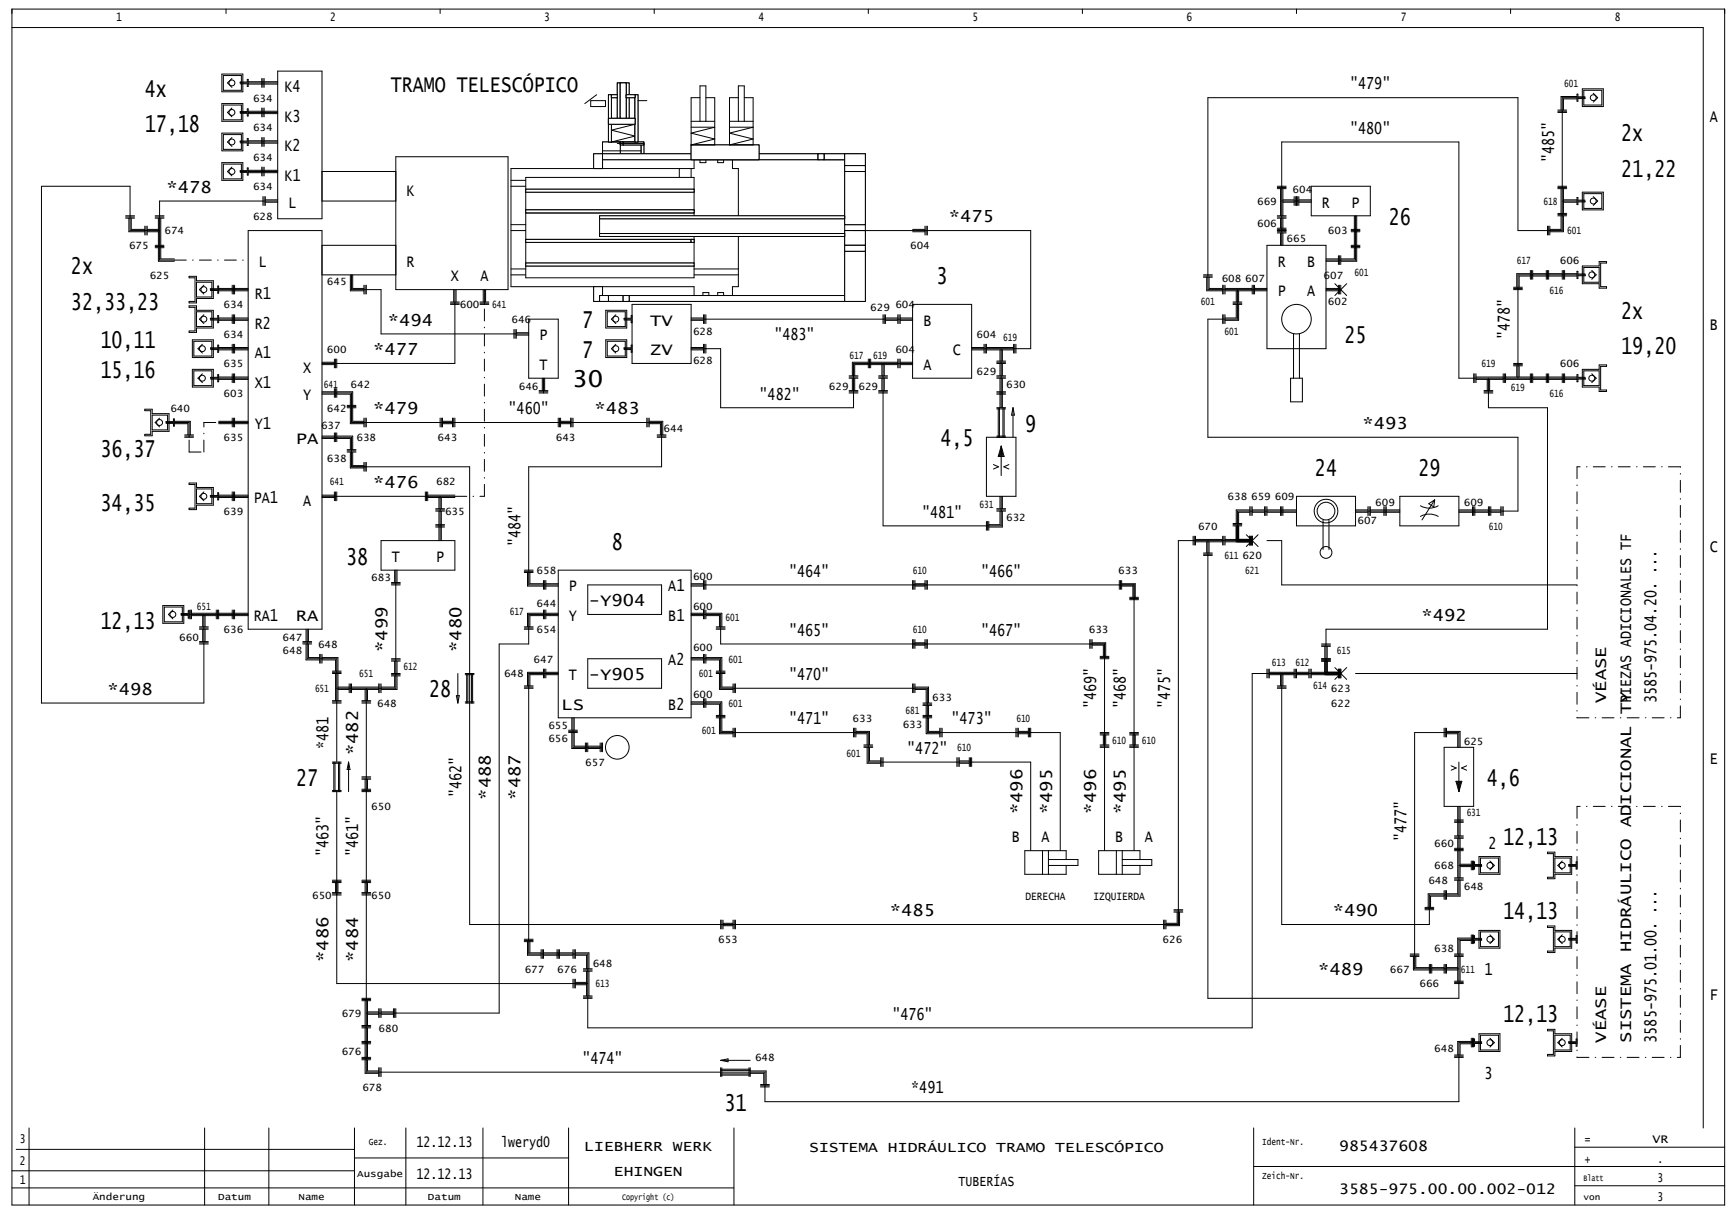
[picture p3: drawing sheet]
<svg xmlns="http://www.w3.org/2000/svg" width="582mm" height="406mm" viewBox="0 0 582 406" stroke-linecap="round" stroke-linejoin="round" font-family="sans-serif">
<defs><g id="words">
<g font-size="7.8">
<text x="48.5" y="32.6">4x</text>
<text x="131" y="30.9">TRAMO TELESCÓPICO</text>
<text x="48.5" y="44.4">17,18</text>
<text x="543.6" y="47.4">2x</text>
<text x="543.6" y="59.2">21,22</text>
<text x="465.6" y="75.4">26</text>
<text x="23.8" y="92">2x</text>
<text x="314" y="95.2">3</text>
<text x="23.8" y="103.8">32,33,23</text>
<text x="543.6" y="106.8">2x</text>
<text x="195.2" y="110.1">7</text>
<text x="33.7" y="116.7">10,11</text>
<text x="195.2" y="120">7</text>
<text x="450.8" y="115">25</text>
<text x="543.6" y="118.6">19,20</text>
<text x="33.7" y="126.6">15,16</text>
<text x="191.9" y="129.9">30</text>
<text x="315.3" y="149.7">4,5</text>
<text x="343.7" y="144.7">9</text>
<text x="33.7" y="153.4">36,37</text>
<text x="440.9" y="159.6">24</text>
<text x="475.5" y="159.6">29</text>
<text x="33.7" y="171.2">34,35</text>
<text x="205.1" y="184.3">8</text>
<text x="116" y="189.3">38</text>
<text x="33.7" y="210.8">12,13</text>
<text x="143.9" y="233.8">28</text>
<text x="99.3" y="263.5">27</text>
<text x="498.4" y="263.5">4,6</text>
<text x="503.9" y="283.3">12,13</text>
<text x="503.9" y="308.1">14,13</text>
<text x="503.9" y="342.7">12,13</text>
<text x="242.9" y="372.4">31</text>
</g>
<g font-size="5.7">
<text x="573.3" y="40.9">A</text>
<text x="573.3" y="110.5">B</text>
<text x="573.3" y="185.2">C</text>
<text x="573.3" y="256.2">E</text>
<text x="573.3" y="335.2">F</text>
</g>
<g font-size="5.6">
<text x="452.7" y="30">&quot;479&quot;</text>
<text x="95.4" y="31">K4</text>
<text x="95.4" y="40.9">K3</text>
<text x="452.7" y="44.8">&quot;480&quot;</text>
<text x="95.4" y="50.8">K2</text>
<text x="521" y="54.3" transform="rotate(-90 521 54.3)">&quot;485&quot;</text>
<text x="55.8" y="64.6">*478</text>
<text x="95.4" y="60.7">K1</text>
<text x="136.3" y="65.6">K</text>
<text x="96.7" y="69.6">L</text>
<text x="443.2" y="69.6">R</text>
<text x="453.1" y="69.6">P</text>
<text x="318.2" y="74.5">*475</text>
<text x="86.8" y="89.4">L</text>
<text x="136.3" y="89.4">R</text>
<text x="428.4" y="89.4">R</text>
<text x="438.3" y="89.4">B</text>
<text x="151.2" y="94.3">X</text>
<text x="161.1" y="94.3">A</text>
<text x="85.5" y="100.3">R1</text>
<text x="428.4" y="99.3">P</text>
<text x="438.3" y="99.3">A</text>
<text x="85.5" y="110.2">R2</text>
<text x="130.1" y="109.2">*494</text>
<text x="218" y="109.2">TV</text>
<text x="309.6" y="109.2">B</text>
<text x="506.1" y="113.7" transform="rotate(-90 506.1 113.7)">&quot;478&quot;</text>
<text x="125.1" y="119.1">*477</text>
<text x="180.9" y="114.1">P</text>
<text x="218" y="119.1">ZV</text>
<text x="259.6" y="114.1">&quot;483&quot;</text>
<text x="319.5" y="119.1">C</text>
<text x="85.5" y="120.1">A1</text>
<text x="101.7" y="125">X</text>
<text x="180.9" y="124">T</text>
<text x="309.6" y="124">A</text>
<text x="85.5" y="130">X1</text>
<text x="101.7" y="133.9">Y</text>
<text x="254.7" y="133.9">&quot;482&quot;</text>
<text x="85.5" y="143.8">Y1</text>
<text x="125.1" y="138.9">*479</text>
<text x="170.5" y="138.9">&quot;460&quot;</text>
<text x="199.3" y="138.9">*483</text>
<text x="456.7" y="143.8">*493</text>
<text x="99.2" y="148.8">PA</text>
<text x="125.1" y="163.6">*476</text>
<text x="85.1" y="168.6">PA1</text>
<text x="101.7" y="169.6">A</text>
<text x="309.1" y="173.5">&quot;481&quot;</text>
<text x="174.5" y="183" transform="rotate(-90 174.5 183)">&quot;484&quot;</text>
<text x="131.4" y="188.4">T</text>
<text x="146.2" y="188.4">P</text>
<text x="264.6" y="193.3">&quot;464&quot;</text>
<text x="328.9" y="193.3">&quot;466&quot;</text>
<text x="190.8" y="198.3">P</text>
<text x="197.5" y="203.2">-Y904</text>
<text x="224.1" y="198.3">A1</text>
<text x="85.1" y="208.2">RA1</text>
<text x="99.2" y="208.2">RA</text>
<text x="190.8" y="208.2">Y</text>
<text x="224.1" y="208.2">B1</text>
<text x="476.5" y="208.2">*492</text>
<text x="264.6" y="213.1">&quot;465&quot;</text>
<text x="328.9" y="213.1">&quot;467&quot;</text>
<text x="129.9" y="218.5" transform="rotate(-90 129.9 218.5)">*499</text>
<text x="154.7" y="218.5" transform="rotate(-90 154.7 218.5)">*480</text>
<text x="190.8" y="228">T</text>
<text x="197.5" y="228">-Y905</text>
<text x="224.1" y="223">A2</text>
<text x="264.6" y="228">&quot;470&quot;</text>
<text x="36" y="232.9">*498</text>
<text x="188.3" y="237.9">LS</text>
<text x="224.1" y="237.9">B2</text>
<text x="367.5" y="237.5" transform="rotate(-90 367.5 237.5)">&quot;469&quot;</text>
<text x="377.4" y="237.5" transform="rotate(-90 377.4 237.5)">&quot;468&quot;</text>
<text x="392.3" y="237.5" transform="rotate(-90 392.3 237.5)">&quot;475&quot;</text>
<text x="538.5" y="235.7" transform="rotate(-90 538.5 235.7)">VÉASE</text>
<text x="546.9" y="235.7" transform="rotate(-90 546.9 235.7)">PIEZAS ADICIONALES TF</text>
<text x="555.3" y="235.7" transform="rotate(-90 555.3 235.7)">3585-975.04.20. ...</text>
<text x="264.6" y="242.8">&quot;471&quot;</text>
<text x="319" y="242.8">&quot;473&quot;</text>
<text x="110.1" y="251" transform="rotate(-90 110.1 251)">*481</text>
<text x="120" y="253.2" transform="rotate(-90 120 253.2)">*482</text>
<text x="304.2" y="252.7">&quot;472&quot;</text>
<text x="154.7" y="267.2" transform="rotate(-90 154.7 267.2)">&quot;462&quot;</text>
<text x="164.6" y="268" transform="rotate(-90 164.6 268)">*488</text>
<text x="174.5" y="268" transform="rotate(-90 174.5 268)">*487</text>
<text x="342.8" y="273" transform="rotate(-90 342.8 273)">*496</text>
<text x="352.7" y="273" transform="rotate(-90 352.7 273)">*495</text>
<text x="367.5" y="273" transform="rotate(-90 367.5 273)">*496</text>
<text x="377.4" y="273" transform="rotate(-90 377.4 273)">*495</text>
<text x="110.1" y="287" transform="rotate(-90 110.1 287)">&quot;463&quot;</text>
<text x="120" y="287" transform="rotate(-90 120 287)">&quot;461&quot;</text>
<text x="339.3" y="282.4">B</text>
<text x="349.2" y="282.4">A</text>
<text x="373.9" y="282.4">B</text>
<text x="383.8" y="282.4">A</text>
<text x="471.5" y="282" transform="rotate(-90 471.5 282)">&quot;477&quot;</text>
<text x="499" y="284.8">2</text>
<text x="298.3" y="307.2">*485</text>
<text x="446.8" y="307.2">*490</text>
<text x="110.1" y="322.5" transform="rotate(-90 110.1 322.5)">*486</text>
<text x="120" y="322.5" transform="rotate(-90 120 322.5)">*484</text>
<text x="441.9" y="327">*489</text>
<text x="497.7" y="327">1</text>
<text x="299.2" y="341.8">&quot;476&quot;</text>
<text x="538.5" y="349.5" transform="rotate(-90 538.5 349.5)">VÉASE</text>
<text x="546.9" y="349.5" transform="rotate(-90 546.9 349.5)">SISTEMA HIDRÁULICO ADICIONAL TY</text>
<text x="555.3" y="349.5" transform="rotate(-90 555.3 349.5)">3585-975.01.00. ...</text>
<text x="195.3" y="356.7">&quot;474&quot;</text>
<text x="497.7" y="361.6">3</text>
<text x="305.5" y="366.6">*491</text>
</g>
<g font-size="4.9">
<text x="139.6" y="384.4">12.12.13</text>
<text x="168.1" y="384.4">lweryd0</text>
<text x="195.9" y="385.8">LIEBHERR WERK</text>
<text x="271.3" y="386.1">SISTEMA HIDRÁULICO TRAMO TELESCÓPICO</text>
<text x="449" y="385.8">985437608</text>
<text x="139.6" y="395.1">12.12.13</text>
<text x="205.8" y="394.4">EHINGEN</text>
<text x="321.3" y="397.6">TUBERÍAS</text>
<text x="449" y="400.2">3585-975.00.00.002-012</text>
</g>
<g font-size="4.1">
<text x="6.6" y="383.3">3</text>
<text x="531.3" y="383.3">=</text>
<text x="554" y="383.3">VR</text>
<text x="531.3" y="389.8">+</text>
<text x="555.7" y="389.8">.</text>
<text x="6.6" y="390.5">2</text>
<text x="6.6" y="397">1</text>
<text x="555.7" y="396.3">3</text>
<text x="555.7" y="402.7">3</text>
</g>
<g font-size="3.9">
<text x="38.9" y="7.1">1</text>
<text x="110.7" y="7.1">2</text>
<text x="182.5" y="7.1">3</text>
<text x="254.3" y="7.1">4</text>
<text x="326" y="7.1">5</text>
<text x="397.8" y="7.1">6</text>
<text x="469.6" y="7.1">7</text>
<text x="541.4" y="7.1">8</text>
<text x="343.8" y="301.6">DERECHA</text>
<text x="366.6" y="301.6">IZQUIERDA</text>
</g>
<g font-size="3.4">
<text x="524.4" y="29.1">601</text>
<text x="84.9" y="34.1">634</text>
<text x="84.9" y="44">634</text>
<text x="84.9" y="53.9">634</text>
<text x="84.9" y="63.8">634</text>
<text x="433.3" y="64.8">604</text>
<text x="421.4" y="68.7">669</text>
<text x="517.4" y="68.7">618</text>
<text x="84.9" y="73.7">628</text>
<text x="421.4" y="76.1">606</text>
<text x="43.3" y="83.6">675</text>
<text x="55.1" y="78.6">674</text>
<text x="305.1" y="83.6">604</text>
<text x="431.3" y="81.1">665</text>
<text x="445.2" y="78.6">603</text>
<text x="525.4" y="78.6">601</text>
<text x="508.5" y="88.5">617</text>
<text x="522.9" y="88.5">606</text>
<text x="50.2" y="93.5">625</text>
<text x="109.6" y="95.4">645</text>
<text x="409.6" y="94.5">608</text>
<text x="417.5" y="94.5">607</text>
<text x="443.7" y="93.5">607</text>
<text x="454.1" y="92.5">601</text>
<text x="519.4" y="98.4">616</text>
<text x="75" y="103.4">634</text>
<text x="154.1" y="103.4">600</text>
<text x="165" y="103.4">641</text>
<text x="291.8" y="104.4">629</text>
<text x="300.2" y="103.4">604</text>
<text x="402.6" y="102.4">601</text>
<text x="445.2" y="102.4">602</text>
<text x="75" y="113.3">634</text>
<text x="171.5" y="108.3">646</text>
<text x="232.4" y="112.3">628</text>
<text x="327.4" y="113.3">604</text>
<text x="410.5" y="112.3">601</text>
<text x="109.6" y="118.2">600</text>
<text x="300.2" y="118.2">604</text>
<text x="336.3" y="114.3">619</text>
<text x="75" y="123.2">635</text>
<text x="232.4" y="122.2">628</text>
<text x="284.8" y="120.2">617</text>
<text x="292.7" y="120.2">619</text>
<text x="327.4" y="125.6">629</text>
<text x="496.7" y="123.2">619</text>
<text x="522.9" y="123.2">606</text>
<text x="108.6" y="130.1">641</text>
<text x="117.5" y="130.1">642</text>
<text x="173.9" y="130.6">646</text>
<text x="277.9" y="130.6">629</text>
<text x="287.8" y="130.6">629</text>
<text x="337.3" y="130.1">630</text>
<text x="506.6" y="131.1">619</text>
<text x="75" y="133.1">603</text>
<text x="519.4" y="133.1">616</text>
<text x="57.1" y="138">640</text>
<text x="107.6" y="144">637</text>
<text x="109.6" y="138">642</text>
<text x="75" y="147.9">635</text>
<text x="119.5" y="147.9">638</text>
<text x="146.7" y="147.9">643</text>
<text x="186.3" y="147.9">643</text>
<text x="222.5" y="144.9">644</text>
<text x="109.6" y="154.8">638</text>
<text x="110.6" y="162.8">641</text>
<text x="146.2" y="162.8">682</text>
<text x="411.5" y="167.7">638</text>
<text x="419.5" y="167.7">659</text>
<text x="427.4" y="167.7">609</text>
<text x="75" y="172.7">639</text>
<text x="149.2" y="172.7">635</text>
<text x="328.4" y="170.2">631</text>
<text x="461.1" y="169.7">609</text>
<text x="490.8" y="169.7">609</text>
<text x="337.3" y="174.6">632</text>
<text x="401.6" y="177.6">670</text>
<text x="455.1" y="175.6">607</text>
<text x="499.1" y="177.6">610</text>
<text x="410.5" y="187.5">611</text>
<text x="416.5" y="187.5">620</text>
<text x="124.5" y="194.9">683</text>
<text x="179.9" y="192.5">658</text>
<text x="232.4" y="194.4">600</text>
<text x="306.1" y="192.5">610</text>
<text x="374.9" y="192.5">633</text>
<text x="417.5" y="192.5">621</text>
<text x="179.9" y="203.4">644</text>
<text x="66" y="204.3">651</text>
<text x="170.9" y="206.3">617</text>
<text x="232.4" y="204.3">600</text>
<text x="243.2" y="208.3">601</text>
<text x="60.1" y="214.7">660</text>
<text x="75" y="212.3">636</text>
<text x="94.8" y="214.7">647</text>
<text x="179.9" y="212.3">654</text>
<text x="306.1" y="212.3">610</text>
<text x="365" y="212.3">633</text>
<text x="94.8" y="219.2">648</text>
<text x="106.6" y="217.2">648</text>
<text x="232.4" y="218.2">600</text>
<text x="448.1" y="219.2">615</text>
<text x="120.5" y="227.1">651</text>
<text x="135.3" y="224.6">612</text>
<text x="169" y="227.1">648</text>
<text x="178.9" y="222.2">647</text>
<text x="234.3" y="227.1">601</text>
<text x="244.2" y="222.2">601</text>
<text x="426.4" y="223.2">613</text>
<text x="434.3" y="223.2">612</text>
<text x="105.6" y="232.1">651</text>
<text x="440.2" y="231.1">614</text>
<text x="446.2" y="232.1">623</text>
<text x="126.4" y="237">648</text>
<text x="232.4" y="234">600</text>
<text x="244.2" y="237">601</text>
<text x="303.6" y="239.5">681</text>
<text x="312.6" y="235">633</text>
<text x="446.2" y="237">622</text>
<text x="183.8" y="244.4">655</text>
<text x="235.3" y="245.9">601</text>
<text x="285.8" y="242">633</text>
<text x="302.7" y="243.9">633</text>
<text x="340.7" y="242">610</text>
<text x="183.8" y="248.9">656</text>
<text x="320.9" y="251.9">610</text>
<text x="372.9" y="249.4">610</text>
<text x="382.8" y="249.4">610</text>
<text x="490.8" y="249.9">625</text>
<text x="196.2" y="256.8">657</text>
<text x="283.8" y="253.8">601</text>
<text x="124.5" y="271.7">650</text>
<text x="491.7" y="273.6">631</text>
<text x="480.9" y="284">660</text>
<text x="480.9" y="291.5">668</text>
<text x="478.9" y="296.4">648</text>
<text x="490.8" y="298.4">648</text>
<text x="104.7" y="301.4">650</text>
<text x="124.5" y="301.4">650</text>
<text x="240.8" y="316.2">653</text>
<text x="389.8" y="316.2">626</text>
<text x="480.9" y="319.2">638</text>
<text x="175.9" y="326.1">677</text>
<text x="186.8" y="326.1">676</text>
<text x="198.7" y="324.1">648</text>
<text x="466" y="326.1">667</text>
<text x="489.7" y="326.1">611</text>
<text x="199.7" y="331.1">613</text>
<text x="475.9" y="331.1">666</text>
<text x="114.6" y="341">679</text>
<text x="126.9" y="345.9">680</text>
<text x="114.6" y="353.8">676</text>
<text x="480.9" y="352.8">648</text>
<text x="253.2" y="355.8">648</text>
<text x="121.5" y="365.7">678</text>
</g>
<g font-size="3.2">
<text x="123.6" y="383.7">Gez.</text>
<text x="423.2" y="383.7">Ident-Nr.</text>
<text x="119.8" y="394.5">Ausgabe</text>
<text x="423.2" y="395.2">Zeich-Nr.</text>
<text x="31.1" y="402.4">Änderung</text>
<text x="73.1" y="402.4">Datum</text>
<text x="100.1" y="402.4">Name</text>
<text x="143.5" y="402.4">Datum</text>
<text x="172.6" y="402.4">Name</text>
</g>
<g font-size="2.9">
<text x="530.8" y="395.8">Blatt</text>
<text x="208.6" y="402.3">Copyright (c)</text>
<text x="530.8" y="402.3">von</text>
</g>
</g></defs>
<g fill="none" stroke="#000" stroke-width=".34">
<path d="M522.3 36.9h2.9M522.3 37.3h2.9M522.3 37.7h2.9M528.7 32.7h-4.9v5M528.7 32.4h-5.3v4.5M528.7 33.1h-4.6v3.8M530.5 29.8h7v5.9h-7zM531 30.3h6v4.9h-6zM531.4 32.5h-2.4v-.9h-.3v2.3h.3v-.9h2.4v-.3h-2.4M534.1 31.3l1.5 1.4-1.5 1.5M214.9 48.1h1v4.4h-1zM428.2 77.3h3"/>
<path d="M428.2 76.9h3M428.2 72.3h3M428.2 72.7h3M428.2 73.1h3M428.2 76.5h3M429.3 73.1v3.4M429.7 72.3v5M430.1 73.1v3.4M434.6 67.4h5M434.6 65.9v3M435 65.9v3M435.4 67.8h4.2"/>
<path d="M435.4 67h4.2M435.4 65.9v3M439.6 62.4h19.8v9.9h-19.8zM453 77.7h2.9M453 77.3h2.9M453 76.9h2.9M454.1 72.3v9.9M454.4 72.3v14.9h-4.9M454.8 72.3v9.9M518.8 75.8v3M519.2 75.8v3M519.6 75.8v3"/>
<path d="M522.3 72.3h2.9M522.3 62.4h2.9M522.3 72h2.9M522.3 71.6h2.9M522.3 63.2h2.9M522.3 62.8h2.9M523.4 72.3v4.6h-3.8M523.4 63.2v8.4M523.8 62.4v14.9h-5M523.8 67.4h4.9M524.1 72.3v5.4h-4.5M524.1 67.8h4.6"/>
<path d="M524.1 67h4.6M524.1 63.2v8.4M530.5 64.4h7v6h-7zM531 64.9h6v5h-6zM531.4 67.1h-2.4v-.9h-.3v2.4h.3v-.9h2.4v-.3h-2.4M534.1 65.9l1.5 1.5-1.5 1.5M403.5 92.9h2.9M403.5 92.5h2.9M403.5 92.1h2.9M404.6 92.9v4.6h5.3M405 92.1v5h19.7M405.3 92.9v3.8h4.6"/>
<path d="M409.9 95.6v3M410.3 95.6v3M410.7 96.7h9.1M410.7 97.5h9.1M410.7 95.6v3M414.5 97.5v3.8M414.9 97.1v9.9h-5M415.2 97.5v3.8M419.8 95.6v3M420.2 95.6v3M420.6 96.7h4.1M420.6 97.5h4.1"/>
<path d="M420.6 95.6v3M424.7 82.2h19.8v34.7h-19.8zM444.5 96.7h4.2M444.5 97.1h5M444.5 97.5h4.2M447.5 95.1l4 4M448.7 95.6v3M449.1 95.6v3M449.5 95.6v3M451.5 95.1l-4 4M453 82.2h2.9M453 83h2.9"/>
<path d="M453 82.6h2.9M454.1 83v3.8h-4.6M454.8 83v4.6h-5.3M507.4 96.7h3M507.4 97.1h3M507.4 96.3h3M513.1 92.5h-3.8v3.8M513.1 91.8h-4.6v4.5M513.1 90.7v2.9M513.5 90.7v2.9M513.8 92.5h10M513.8 91.8h10"/>
<path d="M513.8 90.7v2.9M518.4 90.7v2.9M518.8 90.7v2.9M519.2 90.7v2.9M523.8 90.7v2.9M524.1 90.7v2.9M524.5 92.5h4.2M524.5 91.8h4.2M524.5 90.7v2.9M528.7 92.1h-19.8v5M530.5 89.2h5.6v-1.5h2.5v.5h-2v7.9h2v.5h-2.5v-1.5h-5.6zM531 89.7h5.1v4.9h-5.1z"/>
<path d="M531.5 91.9h-2.5v-.9h-.3v2.3h.3v-.9h2.5v-.3h-2.5M533.7 90.7l1.4 1.4-1.4 1.5M409.9 105.5v3M410.3 105.5v3M410.7 105.5v3M413.4 101.3h2.9M413.4 101.7h2.9M413.4 102h2.9M414.5 102v4.6h-3.8M415.2 102v5.4h-4.5M432.7 126.8h3.9v7.9h-3.9zM494 126.8h34.7"/>
<path d="M494 125.3v3M494.4 125.3v3M494.8 127.2h9.1M494.8 126.4h9.1M494.8 125.3v3M497.5 131h3M497.5 131.4h3M497.5 131.7h3M498.6 127.2v3.8M499 126.8v4.9M499.4 127.2v3.8M503.9 125.3v3"/>
<path d="M504.3 125.3v3M504.7 127.2h8.4M504.7 126.4h8.4M504.7 125.3v3M507.4 121.8h3M507.4 122.2h3M507.4 122.6h3M508.5 122.6v3.8M508.9 121.8v5M509.3 122.6v3.8M513.1 125.3v3M513.5 125.3v3"/>
<path d="M513.8 125.3v3M513.8 127.2h10M513.8 126.4h10M518.4 125.3v3M518.8 125.3v3M519.2 125.3v3M523.8 125.3v3M524.1 125.3v3M524.5 125.3v3M524.5 127.2h4.2M524.5 126.4h4.2M530.5 123.8h5.6v-1.5h2.5v.5h-2v8h2v.5h-2.5v-1.5h-5.6z"/>
<path d="M531 124.3h5.1v5h-5.1zM531.5 126.5h-2.5v-.9h-.3v2.4h.3v-.9h2.5v-.3h-2.5M533.7 125.3l1.4 1.5-1.4 1.5M409.9 179.8v2.9M410.3 179.8v2.9M410.7 179.8v2.9M414.5 176.3v5.3M414.9 176.3v4.9M415.2 176.3v4.6M417.8 179.3l4 3.9M419 179.8v2.9M419.4 179.8v2.9"/>
<path d="M419.8 179.8v2.9M421.8 179.3l-4 3.9M424.7 171h9.9M424.7 171.3h9.9M424.7 171.7h9.9M429.3 169.9v2.9M429.7 169.9v2.9M430.1 169.9v2.9M434.6 166.4h19.8v9.9h-19.8zM454.4 171h4.2M454.4 171.3h14.9M454.4 171.7h4.2"/>
<path d="M458.6 169.9v2.9M459 169.9v2.9M459.4 169.9v2.9M459.4 171h9.9M459.4 171.7h9.9M464 169.9v2.9M464.3 169.9v2.9M464.7 169.9v2.9M469.3 166.4h19.8v9.9h-19.8zM476.2 173.1a5.9 5.9 0 0 1 6 0M476.2 169.6a5.9 5.9 0 0 0 6 0M479 168.9l2-1.3-.3 2.4z"/>
<path d="M481 167.6l-4.3 6.7M489.1 171h9.9M489.1 171.3h14.8M489.1 171.7h9.9M493.7 169.9v2.9M494 169.9v2.9M494.4 169.9v2.9M499 169.9v2.9M499.4 169.9v2.9M499.8 171h3.4M499.8 171.7h3.4M499.8 169.9v2.9"/>
<path d="M503.2 169.9v2.9M503.6 169.9v2.9M503.9 169.9v2.9M409.9 181.2h9.9M410.7 180.9h8.3M410.7 181.6h8.3M443.1 216.7h2.9M443.1 216.3h2.9M443.1 215.9h2.9M444.2 216.7v4.1M444.5 215.9v9.9M444.9 216.7v4.1"/>
<path d="M424.7 224.3v3M424.7 225.8h24.8M425.1 224.3v3M425.5 225.4h8.4M425.5 226.2h8.4M425.5 224.3v3M428.2 230.7h3M428.2 230.4h3M428.2 230h3M429.3 226.2v3.8M429.7 225.8v4.9M430.1 226.2v3.8"/>
<path d="M433.9 224.3v3M434.3 224.3v3M434.6 224.3v3M434.6 225.4h4.2M434.6 226.2h4.2M438.8 224.3v3M439.2 224.3v3M439.6 224.3v3M439.6 225.4h9.9M439.6 226.2h9.9M443.1 221.6h2.9M443.1 221.2h2.9"/>
<path d="M443.1 220.8h2.9M444.2 221.6v4.6M444.9 221.6v3.8M447.5 223.8l4 4M448.7 224.3v3M449.1 224.3v3M449.5 224.3v3M451.5 223.8l-4 4"/>
<circle cx="534.1" cy="32.7" r=".99"/>
<circle cx="534.1" cy="67.4" r=".99"/>
<circle cx="533.6" cy="92.1" r=".99"/>
<circle cx="533.6" cy="126.8" r=".99"/>
</g>
<path d="M214.9 48.1h1v4.4h-1z" fill-rule="evenodd" fill="#fff" stroke="#000" stroke-width=".34"/>
<path d="M206.9 48.1h8v4.4h-8z" fill="none" stroke="#000" stroke-width=".34"/>
<path d="M206.9 48.1h8v4.4h-8z" fill-rule="evenodd" fill="#fff" stroke="#000" stroke-width=".34"/>
<path d="M202 47.6h5.9v4.9h-5.9z" fill="none" stroke="#000" stroke-width=".34"/>
<path d="M202 47.6h5.9v4.9h-5.9z" fill-rule="evenodd" fill="#fff" stroke="#000" stroke-width=".34"/>
<path d="M208.9 47.6h7v1h-7z" fill="none" stroke="#000" stroke-width=".34"/>
<path d="M208.9 47.6h7v1h-7z" fill-rule="evenodd" fill="#fff" stroke="#000" stroke-width=".34"/>
<path d="M207.9 47.6h1v1h-1z" fill="none" stroke="#000" stroke-width=".34"/>
<path d="M207.9 47.6h1v1h-1z" fill-rule="evenodd" fill="#fff" stroke="#000" stroke-width=".34"/>
<path d="M205 39.7h7.9M207.9 39.7v-11.9h2v11.9M207.9 31.8h-2.9v15.8M209.9 31.8h4v15.8h-8.9M212.9 31.8v15.8M205 41.7h7.9l-7.9 1.9 7.9 2-7.9 2" fill="none" stroke="#000" stroke-width=".34"/>
<path d="M212.9 31.8h1v15.8h-1z" fill-rule="evenodd" fill="#fff" stroke="#000" stroke-width=".34"/>
<path d="M204 31.8h1v15.8h-1z" fill="none" stroke="#000" stroke-width=".34"/>
<path d="M204 31.8h1v15.8h-1z" fill-rule="evenodd" fill="#fff" stroke="#000" stroke-width=".34"/>
<path d="M209.9 27.8h1v11.9h-1z" fill="none" stroke="#000" stroke-width=".34"/>
<path d="M209.9 27.8h1v11.9h-1z" fill-rule="evenodd" fill="#fff" stroke="#000" stroke-width=".34"/>
<path d="M206.9 27.8h1v11.9h-1z" fill="none" stroke="#000" stroke-width=".34"/>
<path d="M206.9 27.8h1v11.9h-1z" fill-rule="evenodd" fill="#fff" stroke="#000" stroke-width=".34"/>
<path d="M207.9 27.8h2v11.9h-2z" fill="none" stroke="#000" stroke-width=".34"/>
<path d="M207.9 27.8h2v11.9h-2z" fill-rule="evenodd" fill="#fff" stroke="#000" stroke-width=".34"/>
<path d="M209.9 31.8h3v.9h-3z" fill="none" stroke="#000" stroke-width=".34"/>
<path d="M209.9 31.8h3v.9h-3z" fill-rule="evenodd" fill="#fff" stroke="#000" stroke-width=".34"/>
<path d="M205 31.8h1.9v.9h-1.9z" fill="none" stroke="#000" stroke-width=".34"/>
<path d="M205 31.8h1.9v.9h-1.9z" fill-rule="evenodd" fill="#fff" stroke="#000" stroke-width=".34"/>
<g fill="none" stroke="#000" stroke-width=".34">
<path d="M227.7 56.5v3M231.7 56.5v3M232.7 53.5v3h-61.4v39.6h61.4v3M234.7 53.5v1h2v-1M240.6 53.5v1h2v-1M245.6 53.5v3h1.9v15.8M274.3 53.5h13.8M274.3 51.6h2M283.2 51.6v49.5M290.1 51.6v49.5M171.3 77.3h5M171.3 75.3h5"/>
<path d="M171.3 62.4h5M171.3 60.5h5M176.3 71.4h56.4M176.3 70.4h56.4M201 73.3v5M232.7 72.3v-12.8h-56.4v33.6h56.4v-3.9M232.7 79.3v8.9M247.5 79.3v16.8h-1.9v3M171.3 92.1h5M171.3 90.2h5M176.3 81.3h56.4M176.3 80.3h56.4"/>
<path d="M199 96.1v5h14.9M202 99.1h8.9M202 96.1v5M232.7 92.1h14.8M232.7 90.2h14.8M235.7 99.1v-1h1.9v1M240.6 99.1v-1h2v1"/>
</g>
<path d="M199 96.1h3v5h-3z" fill-rule="evenodd" fill="#fff" stroke="#000" stroke-width=".34"/>
<path d="M199 51.6h3v4.9h-3z" fill="none" stroke="#000" stroke-width=".34"/>
<path d="M199 51.6h3v4.9h-3z" fill-rule="evenodd" fill="#fff" stroke="#000" stroke-width=".34"/>
<path d="M202 51.6h72.3v1.9h-72.3z" fill="none" stroke="#000" stroke-width=".34"/>
<path d="M202 51.6h72.3v1.9h-72.3z" fill-rule="evenodd" fill="#fff" stroke="#000" stroke-width=".34"/>
<path d="M276.3 51.6h11.8v1.9h-11.8z" fill="none" stroke="#000" stroke-width=".34"/>
<path d="M276.3 51.6h11.8v1.9h-11.8z" fill-rule="evenodd" fill="#fff" stroke="#000" stroke-width=".34"/>
<path d="M204 99.1h4.9v2h-4.9z" fill="none" stroke="#000" stroke-width=".34"/>
<path d="M204 99.1h4.9v2h-4.9z" fill-rule="evenodd" fill="#fff" stroke="#000" stroke-width=".34"/>
<path d="M210.9 99.1h77.2v2h-77.2z" fill="none" stroke="#000" stroke-width=".34"/>
<path d="M210.9 99.1h77.2v2h-77.2z" fill-rule="evenodd" fill="#fff" stroke="#000" stroke-width=".34"/>
<path d="M283.2 84.2h6.9v16.9h-6.9z" fill="none" stroke="#000" stroke-width=".34"/>
<path d="M283.2 84.2h6.9v16.9h-6.9z" fill-rule="evenodd" fill="#fff" stroke="#000" stroke-width=".34"/>
<path d="M283.2 77.3h6.9v4.9h-6.9z" fill="none" stroke="#000" stroke-width=".34"/>
<path d="M283.2 77.3h6.9v4.9h-6.9z" fill-rule="evenodd" fill="#fff" stroke="#000" stroke-width=".34"/>
<path d="M283.2 51.6h6.9v3.9h-6.9z" fill="none" stroke="#000" stroke-width=".34"/>
<path d="M283.2 51.6h6.9v3.9h-6.9z" fill-rule="evenodd" fill="#fff" stroke="#000" stroke-width=".34"/>
<path d="M283.2 57.5h6.9v17.8h-6.9z" fill="none" stroke="#000" stroke-width=".34"/>
<path d="M283.2 57.5h6.9v17.8h-6.9z" fill-rule="evenodd" fill="#fff" stroke="#000" stroke-width=".34"/>
<path d="M176.3 63.4h56.4v1h-56.4z" fill="none" stroke="#000" stroke-width=".34"/>
<path d="M176.3 63.4h56.4v1h-56.4z" fill-rule="evenodd" fill="#fff" stroke="#000" stroke-width=".34"/>
<path d="M176.3 88.2h56.4v1h-56.4z" fill="none" stroke="#000" stroke-width=".34"/>
<path d="M176.3 88.2h56.4v1h-56.4z" fill-rule="evenodd" fill="#fff" stroke="#000" stroke-width=".34"/>
<path d="M283.2 82.2h6.9v2h-6.9z" fill="none" stroke="#000" stroke-width=".34"/>
<path d="M283.2 82.2h6.9v2h-6.9z" fill-rule="evenodd" fill="#fff" stroke="#000" stroke-width=".34"/>
<path d="M283.2 55.5h6.9v2h-6.9z" fill="none" stroke="#000" stroke-width=".34"/>
<path d="M283.2 55.5h6.9v2h-6.9z" fill-rule="evenodd" fill="#fff" stroke="#000" stroke-width=".34"/>
<path d="M274.3 51.6h2v1.9h-2z" fill="none" stroke="#000" stroke-width=".34"/>
<path d="M274.3 51.6h2v1.9h-2z" fill-rule="evenodd" fill="#fff" stroke="#000" stroke-width=".34"/>
<path d="M201 72.3h82.2v1h-82.2z" fill="none" stroke="#000" stroke-width=".34"/>
<path d="M201 72.3h82.2v1h-82.2z" fill-rule="evenodd" fill="#fff" stroke="#000" stroke-width=".34"/>
<path d="M201 78.3h82.2v1h-82.2z" fill="none" stroke="#000" stroke-width=".34"/>
<path d="M201 78.3h82.2v1h-82.2z" fill-rule="evenodd" fill="#fff" stroke="#000" stroke-width=".34"/>
<path d="M176.3 70.4h56.4v1h-56.4z" fill="none" stroke="#000" stroke-width=".34"/>
<path d="M176.3 70.4h56.4v1h-56.4z" fill-rule="evenodd" fill="#fff" stroke="#000" stroke-width=".34"/>
<path d="M176.3 80.3h55.4v1h-55.4z" fill="none" stroke="#000" stroke-width=".34"/>
<path d="M176.3 80.3h55.4v1h-55.4z" fill-rule="evenodd" fill="#fff" stroke="#000" stroke-width=".34"/>
<path d="M231.7 80.3h1v1h-1z" fill="none" stroke="#000" stroke-width=".34"/>
<path d="M231.7 80.3h1v1h-1z" fill-rule="evenodd" fill="#fff" stroke="#000" stroke-width=".34"/>
<path d="M201 99.1h3v2h-3z" fill="none" stroke="#000" stroke-width=".34"/>
<path d="M201 99.1h3v2h-3z" fill-rule="evenodd" fill="#fff" stroke="#000" stroke-width=".34"/>
<path d="M208.9 99.1h2v2h-2z" fill="none" stroke="#000" stroke-width=".34"/>
<path d="M208.9 99.1h2v2h-2z" fill-rule="evenodd" fill="#fff" stroke="#000" stroke-width=".34"/>
<path d="M204 39.7h8.9v2h-8.9z" fill="none" stroke="#000" stroke-width=".34"/>
<path d="M204 39.7h8.9v2h-8.9z" fill-rule="evenodd" fill="#fff" stroke="#000" stroke-width=".34"/>
<path d="M198 33.7h5v2h-5zM231.7 48.6h22.8v4.9h-22.8z" fill="none" stroke="#000" stroke-width=".34"/>
<path d="M231.7 48.6h22.8v4.9h-22.8z" fill-rule="evenodd" fill="#fff" stroke="#000" stroke-width=".34"/>
<g fill="none" stroke="#000" stroke-width=".34">
<path d="M4 3h574.2v401h-574.2zM4 9.2h567v369M75.8 3v1.5M147.6 3v1.5M219.3 3v1.5M291.1 3v1.5M362.9 3v1.5M434.6 3v1.5M506.4 3v1.5M74.4 34.7h7v6h-7zM74.4 24.8h7v6h-7zM74.9 25.3h6v5h-6z"/>
<path d="M74.9 35.2h6v5h-6zM77.8 26.3l-1.5 1.5 1.5 1.5M77.8 36.2l-1.5 1.5 1.5 1.5M82.9 27.8h-2.4v-.3h2.4v-.9h.3v2.4h-.3v-.9h-2.4M82.9 37.7h-2.4v-.3h2.4v-.9h.3v2.4h-.3v-.9h-2.4M83.2 27.8h9.9M83.2 37.7h9.9M83.2 28.2h9.9M83.2 27.4h9.9M83.2 38.1h9.9M83.2 37.3h9.9M87.8 26.3v3"/>
<path d="M87.8 36.2v3M88.1 26.3v3M88.1 36.2v3M88.5 26.3v3M88.5 36.2v3M93.1 23.8h14.8v49.5h-14.8zM200 31.8l-3.9 2.9M234.7 32.7h-3v15.9M236.7 32.7h2.9v15.9h-7.9M247.5 32.7h-2.9v15.9M249.5 32.7h3v15.9h-7.9M523.8 37.7v24.7"/>
<path d="M74.4 44.6h7v6h-7zM74.4 54.5h7v6h-7zM74.9 45.1h6v5h-6zM74.9 55h6v5h-6zM77.8 46.1l-1.5 1.5 1.5 1.5M77.8 56l-1.5 1.5 1.5 1.5M82.9 47.6h-2.4v-.3h2.4v-.9h.3v2.4h-.3v-.9h-2.4M82.9 57.5h-2.4v-.3h2.4v-.9h.3v2.4h-.3v-.9h-2.4M83.2 47.6h9.9M83.2 57.5h9.9M83.2 48h9.9M83.2 47.2h9.9"/>
<path d="M83.2 57.9h9.9M83.2 57.1h9.9M87.8 46.1v3M87.8 56v3M88.1 46.1v3M88.1 56v3M88.5 46.1v3M88.5 56v3M107.9 57.5h24.8M132.7 52.5h37.6v44.6h-37.6zM202 50.6h12.9M206.9 48.1h9"/>
<path d="M231.7 42.6h7.9l-7.9 2 7.9 2-7.9 2M231.7 40.7h7.9M234.7 40.7v-11.9h2v11.9M244.6 42.6h7.9l-7.9 2 7.9 2-7.9 2M244.6 40.7h7.9M247.5 40.7v-11.9h2v11.9M42.1 73.1h3M42.1 72.7h3M42.1 72.3h3M43.2 73.1v4.6h5.3M44 73.1v3.8h4.5M48.5 75.8v3"/>
<path d="M48.9 75.8v3M49.3 76.9h3.8M49.3 77.7h3.8M49.3 75.8v3M52 73.1h3M52 72.7h3M52 72.3h3M53.1 73.1v9.1M53.5 77.3h-9.9v-14.9h-29.7v173.3h54.4v-29.7M53.9 73.1v9.1M83.2 77.3h24.7v133.7h-24.7zM88.1 65.9v3"/>
<path d="M88.5 65.9v3M88.9 67.8h4.2M88.9 67h4.2M88.9 65.9v3M93.1 67.4h-39.6v19.8h4.9M107.9 67.4h24.8M286.2 77.3h59.3v39.6h-19.8M305.9 76.9h4.2M305.9 77.7h4.2M310.1 75.8v3M310.5 75.8v3M310.9 75.8v3"/>
<path d="M428.2 77.3h3M428.2 77.7h3M428.2 78.1h3M428.2 63.2h3M428.2 62.8h3M428.2 62.4h3M429.3 63.2v9.1M429.3 78.1v4.1M429.7 72.3v-24.7h59.4v79.2h4.9M429.7 77.3v4.9M429.7 67.4h4.9M430.1 63.2v9.1"/>
<path d="M430.1 78.1v4.1M430.1 67.8h3.8M430.1 67h3.8M433.9 65.9v3M434.3 65.9v3M434.6 65.9v3M518.8 77.3h-9.9v-44.6h-103.9v59.4M52 82.2h3M52 83h3M52 82.6h3M53.1 83v4.6h5.3M53.9 83v3.8h4.5"/>
<path d="M63.4 92.6h2.5v1.5h5.6v6h-5.6v1.5h-2.5v-.5h2v-8h-2zM65.9 94.6h5.1v5h-5.1zM68.3 95.6l-1.4 1.5 1.4 1.5M73 97.1h-2.5v-.3h2.5v-.9h.3v2.4h-.3v-.9h-2.5M73.3 97.5h9.9M73.3 97.1h9.9M73.3 96.7h9.9M77.9 95.6v3M78.2 95.6v3M78.6 95.6v3M107.9 92.1h24.8M107.9 82.2h24.8"/>
<path d="M117.5 92.1v5.4h4.5M117.8 92.1v5h10v14.8h49.4M118.2 92.1v4.6h3.8M122 95.6v3M122.4 95.6v3M122.8 95.6v3M152.1 97.1v4.2M152.5 97.1v24.7h-44.6M152.9 97.1v4.2M162 97.1v4.2M162.4 97.1v4.9M162.8 97.1v4.2"/>
<path d="M444.5 86.8h4.2M444.5 87.2h5M444.5 87.6h4.2M448.7 85.7v3M449.1 85.7v3M449.5 85.7v3M508.9 97.1v24.7M63.4 102.5h2.5v1.5h5.6v6h-5.6v1.5h-2.5v-.5h2v-8h-2zM64.5 113.9h7v6h-7zM65 114.4h6v5h-6zM65.9 104.5h5.1v5h-5.1zM67.9 115.4l-1.5 1.5 1.5 1.5"/>
<path d="M68.3 105.5l-1.4 1.5 1.4 1.5M73 107h-2.5v-.3h2.5v-.9h.3v2.4h-.3v-.9h-2.5M73 116.9h-2.4v-.3h2.4v-.9h.3v2.4h-.3v-.9h-2.4M73.3 107h9.9M73.3 116.9h9.9M73.3 106.6h9.9M73.3 107.4h9.9M73.3 116.5h9.9M73.3 117.3h9.9M77.9 105.5v3M77.9 115.4v3M78.2 105.5v3"/>
<path d="M78.2 115.4v3M78.6 105.5v3M78.6 115.4v3M151 102h3M151 101.3h3M151 101.7h3M160.9 102h3M160.9 101.3h3M160.9 101.7h3M172.3 110.5v2.9M172.7 110.5v2.9M173.1 112.3h4.1"/>
<path d="M173.1 111.6h4.1M173.1 110.5v2.9M177.2 107h9.9v19.8h-9.9zM203.1 104h7v6h-7zM203.1 113.9h7v6h-7zM203.6 104.5h6v5h-6zM203.6 114.4h6v5h-6zM206.5 105.5l-1.5 1.5 1.5 1.5M206.5 115.4l-1.5 1.5 1.5 1.5M209.2 107.3h2.4v.9h.3M209.2 117.2h2.4v.9h.3M211.9 102h19.8v19.8h-19.8z"/>
<path d="M211.9 105.8h-.3v.9h-2.4v.3h2.4M211.9 115.7h-.3v.9h-2.4v.3h2.4M231.7 116.9h9.9v19.8h44.6v-14.9h19.7M231.7 107h74.2M231.7 106.6h4.2M231.7 107.4h4.2M231.7 116.5h4.2M231.7 117.3h4.2M235.9 105.5v3M235.9 115.4v3M236.3 105.5v3M236.3 115.4v3"/>
<path d="M236.7 105.5v3M236.7 115.4v3M296.1 105.5v3M296.4 105.5v3M296.8 106.6h4.2M296.8 107.4h4.2M296.8 105.5v3M301 105.5v3M301.4 105.5v3M301.8 106.6h4.1M301.8 107.4h4.1M301.8 105.5v3"/>
<path d="M305.9 102h19.8v24.8h-19.8zM325.7 116.5h4.2M325.7 117.3h4.2M329.9 115.4v3M330.3 115.4v3M330.7 116.5h9.1M330.7 117.3h9.1M330.7 115.4v3M335.3 117.3v3.8M335.6 116.9v19.8M336 117.3v3.8M339.8 115.4v3"/>
<path d="M340.2 115.4v3M340.6 115.4v3M409.9 107h-4.9v39.6h103.9v24.7h-5M433.7 111.9v14.9M435.6 111.9v14.9M48.5 137.2h2.5v1.5h5.7v5.9h-5.7v1.5h-2.5v-.5h2v-7.9h-2zM51 139.2h5.2v4.9h-5.2zM64.5 123.8h7v6h-7zM65 124.3h6v5h-6zM67.9 125.3l-1.5 1.5 1.5 1.5M73 126.8h-2.4v-.3h2.4v-.9h.3v2.4h-.3v-.9h-2.4M73.3 126.8h9.9"/>
<path d="M73.3 126.4h9.9M73.3 127.2h9.9M77.9 125.3v3M78.2 125.3v3M78.6 125.3v3M107.9 121.5h4.2M107.9 122.2h4.2M107.9 131.4h4.2M107.9 131.7h9.9v9.9h104v14.9h-44.6v39.6h9.9M107.9 132.1h4.2M112.1 120.4v2.9M112.1 130.3v2.9"/>
<path d="M112.5 120.4v2.9M112.5 130.3v2.9M112.9 131.4h5.3v4.5M112.9 132.1h4.6v3.8M112.9 120.4v2.9M112.9 130.3v2.9M116.4 136.7h2.9M116.4 135.9h2.9M116.4 136.3h2.9M117.5 136.7v5.3h4.5M118.2 136.7v4.6h3.8M180.7 131h3"/>
<path d="M180.7 131.4h3M180.7 131.7h3M181.8 126.8v4.2M182.2 126.8v4.9M182.6 126.8v4.2M284.7 126.8h2.9M284.7 126h2.9M284.7 126.4h2.9M284.7 131h2.9M284.7 131.4h2.9M284.7 131.7h2.9M285.8 126.8v4.2"/>
<path d="M286.5 126.8v4.2M291.1 121.5h-5.3v4.5M291.1 122.2h-4.6v3.8M291.1 120.4v2.9M291.5 120.4v2.9M291.9 121.5h9.1M291.9 122.2h9.1M291.9 120.4v2.9M294.6 126.8h2.9M294.6 126h2.9M294.6 126.4h2.9M294.6 131h2.9"/>
<path d="M294.6 131.4h2.9M294.6 131.7h2.9M295.7 122.2v3.8M295.7 126.8v4.2M296.1 121.8v54.5h39.5v-9.9M296.4 122.2v3.8M296.4 126.8v4.2M301 120.4v2.9M301.4 120.4v2.9M301.8 121.5h4.1M301.8 122.2h4.1M301.8 120.4v2.9"/>
<path d="M334.2 121.8h2.9M334.2 126.8h2.9M334.2 121.5h2.9M334.2 126h2.9M334.2 126.4h2.9M334.2 131.4h2.9M334.2 131.7h2.9M334.2 121.1h2.9M334.2 132.1h2.9M334.2 137.1h2.9M334.2 136.7h2.9M334.7 136.7v9.9"/>
<path d="M335.1 136.7v9.9M335.3 121.8v4.2M335.3 126.8v9.9M336 121.8v4.2M336 126.8v9.9M336.2 136.7v9.9M336.6 136.7v9.9M339.6 136.7l.5 2.5h-1zM339.6 136.7v9.9M499 131.7v5h19.8v74.3h-74.3v4.9M53.5 140.2l-1.5 1.4 1.5 1.5M58.2 141.6h-2.5v-.2h2.5v-.9h.2v2.3h-.2v-.9h-2.5"/>
<path d="M58.4 141.6h5v5M58.4 141.3h5.4v4.5M58.4 142h4.6v3.8M61.9 146.6h3M61.9 146.2h3M61.9 145.8h3M73.3 142h9.9M73.3 141.6h9.9M73.3 141.3h9.9M77.9 140.2v2.9M78.2 140.2v2.9M78.6 140.2v2.9"/>
<path d="M107.9 146.6h9.9v9.9h39.7v153.4h237.6v-128.7h14.8M107.9 146.2h4.2M107.9 147h4.2M112.1 145.1v3M112.5 145.1v3M112.9 146.2h5.3v4.6M112.9 147h4.6v3.8M112.9 145.1v3M116.4 150.8h2.9M116.4 151.2h2.9M116.4 151.5h2.9M117.5 151.5v5.4h4.5"/>
<path d="M118.2 151.5v4.6h3.8M122 140.2v2.9M122 155v3M122.4 140.2v2.9M122.4 155v3M122.8 140.2v2.9M122.8 155v3M147.6 140.2v2.9M147.9 140.2v2.9M148.3 142h3.4M148.3 141.3h3.4M148.3 140.2v2.9"/>
<path d="M151.7 140.2v2.9M152.1 140.2v2.9M152.5 140.2v2.9M187.1 140.2v2.9M187.5 140.2v2.9M187.9 142h3.4M187.9 141.3h3.4M187.9 140.2v2.9M191.3 140.2v2.9M191.7 140.2v2.9M192.1 140.2v2.9M216.8 140.2v2.9"/>
<path d="M217.2 140.2v2.9M217.6 142h3.8v3.8M217.6 141.3h4.6v4.5M217.6 140.2v2.9M220.3 146.6h3M220.3 146.2h3M220.3 145.8h3M330.7 146.6h9.9v19.8h-9.9zM333.1 155.8l1.7 .7-1.7 .7M334.2 146.2h2.9M335.6 149.6v9.9M335.6 149.6l1 3.4h-1.9z"/>
<path d="M335.6 149.6l.6 3.2h-1.2l.6-2.1 .2 1.8h-.5l.3-1M338.2 155.8l-1.7 .7 1.7 .7M63.4 161.9h2.5v1.5h5.6v6h-5.6v1.5h-2.5v-.5h2v-8h-2zM65.9 163.9h5.1v5h-5.1zM68.3 164.9l-1.4 1.5 1.4 1.5M73 166.4h-2.5v-.3h2.5v-.9h.3v2.4h-.3v-.9h-2.5M73.3 166.4h9.9M73.3 166.8h9.9M73.3 166h9.9M77.9 164.9v3M78.2 164.9v3M78.6 164.9v3"/>
<path d="M107.9 166.4h44.6M107.9 166.8h4.2M107.9 166h4.2M112.1 164.9v3M112.5 164.9v3M112.9 164.9v3M142.6 164.9v3M143 164.9v3M143.4 166.8h9.1M143.4 166h9.1M143.4 164.9v3M146.1 170.6h2.9"/>
<path d="M146.1 171h2.9M146.1 171.3h2.9M146.1 176.7h2.9M146.1 176.3h2.9M146.1 175.9h2.9M147.2 166.8v3.8M147.2 171.3v9.9M147.6 166.4v14.8M147.9 166.8v3.8M147.9 171.3v9.9M330.7 174.8v3M331.1 174.8v3"/>
<path d="M331.5 174.8v3M334.2 170.6h2.9M334.2 171h2.9M334.2 171.3h2.9M335.3 166.4v4.2M335.3 171.3v4.6h-3.8M336 166.4v4.2M336 171.3v5.4h-4.5M400 179.8v2.9M400.4 179.8v2.9M400.8 179.8v2.9M413.4 176.3h2.9"/>
<path d="M413.4 175.9h2.9M413.4 175.5h2.9M419 171h-4.5v4.5M419 171.7h-3.8v3.8M419 169.9v2.9M419.4 169.9v2.9M419.8 171h4.2M419.8 171.7h4.2M419.8 169.9v2.9M424 169.9v2.9M424.4 169.9v2.9M424.7 171.3h-9.8v5"/>
<path d="M424.7 169.9v2.9M443.6 174.3v9.9M445.5 174.3v9.9M127.8 181.2h24.7v9.9h-24.7zM131.2 196.1h3M131.2 195.7h3M131.2 195.3h3M132.3 191.1v4.2M132.7 191.1v39.6h-19.8M133.1 191.1v4.2M175.8 191.1h2.9M175.8 191.9h2.9"/>
<path d="M175.8 191.5h2.9M176.9 191.9v4.6h5.3M177.6 191.9v3.8h4.6M182.2 194.6v3M182.6 194.6v3M183 196.5h4.1M183 195.7h4.1M183 194.6v3M187.1 191.1h44.6v49.5h-44.6zM197 196.1h24.8v9.9h-24.8zM231.7 196.5h4.2M231.7 196.1h148.5v89.1"/>
<path d="M231.7 195.7h4.2M235.9 194.6v3M236.3 194.6v3M236.7 194.6v3M305.9 194.6v3M306.3 194.6v3M306.7 194.6v3M306.7 196.5h3.4M306.7 195.7h3.4M310.1 194.6v3M310.5 194.6v3M310.9 194.6v3"/>
<path d="M375.3 194.6v3M375.6 194.6v3M376 196.5h3.8v3.8M376 195.7h4.6v4.6M376 194.6v3M400.8 180.9h9.1M400.8 181.6h9.1M403.5 185.4h2.9M403.5 185.8h2.9M403.5 186.2h2.9M404.6 181.6v3.8M405 181.2v153.5h84.1v-19.8h4.9"/>
<path d="M405.3 181.6v3.8M424.7 181.2h5v14.9h99M54.6 203h7v6h-7zM55.1 203.5h6v5h-6zM58 204.5l-1.5 1.5 1.5 1.5M60.7 206.3h2.4v.9h.3M63.4 204.8h-.3v.9h-2.4v.3h2.4M63.4 206h19.8M63.4 204.5v3M63.8 204.5v3M64.2 206.4h8.3M64.2 205.6h8.3"/>
<path d="M64.2 204.5v3M66.9 215.9h2.9M66.9 215.5h2.9M66.9 210.2h2.9M66.9 210.6h2.9M66.9 211h2.9M66.9 215.1h2.9M68 206.4v3.8M68 211v4.1M68.7 206.4v3.8M68.7 211v4.1M72.5 204.5v3"/>
<path d="M72.9 204.5v3M73.3 204.5v3M73.3 206.4h9.9M73.3 205.6h9.9M77.9 204.5v3M78.2 204.5v3M78.6 204.5v3M101.5 215.9h3M101.5 215.5h3M101.5 215.1h3M102.6 215.9v5.3h4.6M102.6 211v4.1"/>
<path d="M103 211v9.8h9.9v34.7M103.4 215.9v4.6h3.8M103.4 211v4.1M107.2 219.4v2.9M107.6 219.4v2.9M107.9 219.4v2.9M175.8 210.2h2.9M175.8 210.6h2.9M175.8 211h2.9M182.2 206.4h-4.6v3.8M182.2 205.6h-5.3v4.6M182.2 204.5v3"/>
<path d="M182.6 204.5v3M183 206.4h4.1M183 205.6h4.1M183 204.5v3M187.1 206h-9.9v9.9h-9.8v123.7h-44.6M231.7 206h9.9v9.9h128.7v69.3M231.7 206.4h4.2M231.7 205.6h4.2M235.9 204.5v3M235.9 219.4v2.9M236.3 204.5v3M236.3 219.4v2.9"/>
<path d="M236.7 204.5v3M236.7 219.4v2.9M236.7 206.4h4.5v3.8M236.7 205.6h5.3v4.6M240.1 210.2h3M240.1 210.6h3M240.1 211h3M305.9 214.4v3M306.3 214.4v3M306.7 216.3h3.4M306.7 215.5h3.4M306.7 214.4v3"/>
<path d="M310.1 214.4v3M310.5 214.4v3M310.9 214.4v3M365.4 214.4v3M365.7 214.4v3M366.1 216.3h3.8v3.8M366.1 215.5h4.6v4.6M366.1 214.4v3M378.7 200.3h3M378.7 200.7h3M378.7 201.1h3M107.9 220.5h5.4v4.5"/>
<path d="M107.9 221.2h4.6v3.8M111.4 225.8h3M111.4 225.4h3M111.4 225h3M111.4 235.3h3M111.4 235.7h3M111.4 234.9h3M112.5 225.8v9.1M113.3 230.4h3.8M113.3 231.1h3.8M113.3 225.8v9.1M117.1 229.3v2.9"/>
<path d="M117.5 229.3v2.9M117.8 229.3v2.9M117.8 230.4h9.2M117.8 231.1h9.2M121.3 235.3h3M121.3 235.7h3M121.3 234.9h3M122.4 231.1v3.8M122.8 230.7v128.7h133.7v9.9h232.6v-19.8h4.9M123.2 231.1v3.8M127 229.3v2.9M127.4 229.3v2.9"/>
<path d="M127.8 229.3v2.9M131.2 220.8h3M131.2 226.2h3M131.2 225.8h3M131.2 221.2h3M131.2 226.6h3M131.2 221.6h3M132.3 226.6v3.8h-4.5M132.3 221.6v4.2M133.1 226.6v4.5h-5.3M133.1 221.6v4.2M153 233.2h1l-.5 2.5z"/>
<path d="M153.5 225.8v9.9M156 226.2h2.9M156 225.8h2.9M156 235.3h2.9M156 235.7h2.9M156.5 225.8v9.9M156.9 225.8v9.9M158 225.8v9.9M158.4 225.8v9.9M175.8 230h2.9M175.8 230.4h2.9M175.8 230.7h2.9"/>
<path d="M182.2 224.3v3M182.2 226.2h-4.6v3.8M182.2 225.4h-5.3v4.6M182.6 224.3v3M183 224.3v3M183 226.2h4.1M183 225.4h4.1M187.1 225.8h-9.9v94h19.8v24.8h222.8v-118.8h4.9M197 220.8h24.8v9.9h-24.8zM231.7 235.7h9.9v9.9h49.5v9.9h54.4v29.7M231.7 220.8h9.9v9.9h69.3v14.9h44.6v39.6M231.7 220.5h4.2"/>
<path d="M231.7 221.2h4.2M231.7 235.3h4.2M231.7 236.1h4.2M235.9 234.2v3M236.3 234.2v3M236.7 234.2v3M236.7 220.5h5.3v4.5M236.7 221.2h4.5v3.8M236.7 235.3h5.3v4.6M236.7 236.1h4.5v3.8M240.1 225.8h3M240.1 225.4h3"/>
<path d="M240.1 225h3M240.1 239.9h3M241.2 225.8v5.3h4.6M242 225.8v4.6h3.8M245.8 229.3v2.9M246.2 229.3v2.9M246.6 229.3v2.9M305.9 229.3v2.9M306.3 229.3v2.9M306.7 231.1h3.8v4.6M306.7 229.3v2.9M306.7 230.4h4.6v5.3"/>
<path d="M309.4 235.7h3M309.4 236.1h3M309.4 239.9h3M309.4 236.5h3M310.5 236.5v3.4M311.3 236.5v3.4M368.8 220.1h3M368.8 220.5h3M368.8 220.8h3M429.7 230.7v79.2h49.5v-9.9h9.9v-29.7M454.4 225.8h74.3M111.4 255.9h3"/>
<path d="M111.4 255.5h3M111.9 255.5v9.9M112.3 255.5v9.9M113.5 255.5v9.9M113.9 255.5v9.9M116.9 255.5l.5 2.5h-1zM116.9 255.5v9.9M190.6 245.2h3M190.6 245.6h3M190.6 244.8h3M191.7 240.6v4.2M191.7 245.6v5.3h4.6"/>
<path d="M192.1 240.6v9.9h9.9M192.5 245.6v4.6h3.8M192.5 240.6v4.2M196.3 249.1v2.9M196.7 249.1v2.9M197 250.2h4.2M197 250.9h4.2M197 249.1v2.9M201.2 249.1v2.9M201.6 249.1v2.9M202 249.1v2.9M240.1 240.3h3"/>
<path d="M240.1 240.6h3M241.2 240.6v5.4h4.6M242 240.6v4.6h3.8M245.8 244.1v3M246.2 244.1v3M246.6 244.1v3M286.2 244.1v3M286.5 244.1v3M286.9 245.2h4.6v4.6M286.9 246h3.8v3.8M286.9 244.1v3M289.6 249.8h3"/>
<path d="M289.6 250.2h3M289.6 250.5h3M290.7 250.5v5.4h4.6M291.5 250.5v4.6h3.8M295.3 254v3M295.7 254v3M296.1 254v3M309.4 240.3h3M309.4 240.6h3M310.5 240.6v5.4h4.6M311.3 240.6v4.6h3.8M315.1 244.1v3"/>
<path d="M315.5 244.1v3M315.8 244.1v3M320.8 254v3M321.2 254v3M321.6 255.9h3.4M321.6 255.1h3.4M321.6 254v3M325 254v3M325.4 254v3M325.7 254v3M340.6 244.1v3M341 244.1v3"/>
<path d="M341.4 245.2h3.4M341.4 246h3.4M341.4 244.1v3M344.8 244.1v3M345.2 244.1v3M345.5 244.1v3M368.8 245.6h3M368.8 246h3M368.8 249.8h3M368.8 250.2h3M368.8 250.5h3M368.8 246.4h3"/>
<path d="M369.9 246.4v3.4M370.7 246.4v3.4M378.7 245.6h3M378.7 246h3M378.7 249.8h3M378.7 250.2h3M378.7 250.5h3M378.7 246.4h3M379.8 246.4v3.4M380.6 246.4v3.4M484.1 250.5h9.9v19.8h-9.9zM484.1 244.1v3"/>
<path d="M484.5 244.1v3M484.9 245.2h4.6v5.3M484.9 246h3.8v4.5M484.9 244.1v3M486.5 256.7l1.7 .8-1.7 .7M489.1 250.5v-4.9h-14.9v79.2h14.9M489.1 255.5v9.9M491.7 256.7l-1.7 .8 1.7 .7M111.4 265.4h3M111.4 265h3M112.9 265.4v64.3h84.1M121.3 265.4h3"/>
<path d="M121.3 265h3M121.3 260.4h3M121.3 260.8h3M121.3 261.2h3M121.3 264.6h3M122.4 261.2v3.4M123.2 261.2v3.4M487.6 274.9h3M487.6 275.3h3M487.6 275.7h3M488.1 261.9h2l-1 3.5zM488.7 270.3v9.9"/>
<path d="M489.1 263.4l-.4-1h.6l-.2 1.9-.7-2.2h1.3l-.6 3.3M489.5 270.3v9.9M111.4 295.1h3M111.4 299.7h3M111.4 295.5h3M111.4 295.9h3M111.4 299.3h3M112.5 295.9v3.4M113.3 295.9v3.4M121.3 295.1h3M121.3 299.7h3M121.3 295.5h3"/>
<path d="M121.3 295.9h3M121.3 299.3h3M122.4 295.9v3.4M123.2 295.9v3.4M349.5 285.2v7.9M351.5 288.2h9.9v1.9h-9.9M351.5 285.2v7.9M357.4 288.2v-3h-13.8v7.9h13.8v-3M374.3 285.2v7.9M376.2 288.2h9.9v1.9h-9.9M376.2 285.2v7.9M382.2 288.2v-3h-13.9v7.9h13.9v-3"/>
<path d="M484.1 298.6v2.9M484.1 299.7h-5.3v4.5M484.5 298.6v2.9M484.9 298.6v2.9M487.6 280.2h3M487.6 280.6h3M487.6 281h3M487.6 284.4h3M487.6 284.8h3M487.6 285.2h3M487.6 294.3h3M487.6 294.7h3"/>
<path d="M487.6 295.1h3M488.7 281v3.4M488.7 285.2v9.1M488.7 295.1v4.6h-3.8M489.1 290.1h4.9M489.5 281v3.4M489.5 285.2v9.1M489.5 295.1v5.3h-4.6M489.5 289.8h3.8M489.5 290.5h3.8M493.3 288.7v2.9M493.7 288.7v2.9"/>
<path d="M494 288.7v2.9M494 289h.3v.9h2.4M494.3 290.1h2.4v.3h-2.4v.9h-.3M495.8 287.2h7.1v5.9h-7.1zM496.3 287.7h6.1v4.9h-6.1zM499.5 288.7l1.5 1.4-1.5 1.5M518.8 285.7h2.5v1.5h5.6v5.9h-5.6v1.5h-2.5v-.5h2v-7.9h-2zM521.3 287.7h5.1v4.9h-5.1zM523.8 288.7l-1.5 1.4 1.5 1.5M528.4 290.1h-2.5v-.2h2.5v-.9h.3v2.3h-.3v-.9h-2.5M111.4 300h3M121.3 300h3"/>
<path d="M175.8 314.9h2.9M175.8 315.3h2.9M175.8 315.7h2.9M176.9 315.7v4.5h4.5M177.6 315.7v3.8h3.8M181.4 318.4v2.9M181.8 318.4v2.9M182.2 318.4v2.9M182.2 319.5h9.9M186.8 318.4v2.9M187.1 318.4v2.9M187.5 318.4v2.9"/>
<path d="M192.1 318.4v2.9M192.5 318.4v2.9M192.9 318.4v2.9M192.9 319.5h4.5v5.3M241.6 308.5v2.9M242 308.5v2.9M242.4 310.3h3.4M242.4 309.6h3.4M242.4 308.5v2.9M245.8 308.5v2.9M246.2 308.5v2.9M246.6 308.5v2.9"/>
<path d="M390.1 308.5v2.9M390.5 308.5v2.9M390.9 308.5v2.9M393.6 305h2.9M393.6 305.8h2.9M393.6 305.4h2.9M394.7 305.8v3.8h-3.8M395.4 305.8v4.5h-4.5M472.8 319.8h2.9M477.7 304.2h3M477.7 304.6h3M477.7 305h3"/>
<path d="M484.1 300.4h-4.5v3.8M487.6 319.8h3M493.3 315.3h-3.8v4.5M493.3 314.5h-4.6v5.3M493.3 313.4v3M493.7 313.4v3M494 313.4v3M494 313.7h.3v.9h2.4M494.3 314.9h2.4v.3h-2.4v.9h-.3M495.8 311.9h7.1v6h-7.1zM496.3 312.4h6.1v5h-6.1zM499.5 313.4l1.5 1.5-1.5 1.5"/>
<path d="M518.8 310.4h2.5v1.5h5.6v6h-5.6v1.5h-2.5v-.5h2v-8h-2zM521.3 312.4h5.1v5h-5.1zM523.8 313.4l-1.5 1.5 1.5 1.5M528.4 314.9h-2.5v-.3h2.5v-.9h.3v2.4h-.3v-.9h-2.5M121.3 334.7h3M121.3 335.1h3M121.3 335.5h3M122.4 335.5v8.3M123.2 335.5v8.3M123.2 339.3h3.8M127 338.2v2.9M127.4 338.2v2.9"/>
<path d="M127.8 338.2v2.9M127.8 339.3h4.1M131.9 338.2v2.9M132.3 338.2v2.9M132.7 338.2v2.9M182.2 320.2h9.9M192.1 328.3v2.9M192.5 328.3v2.9M192.9 320.2h3.8v4.6M192.9 329.4h3.8M192.9 330.1h3.8M192.9 328.3v2.9"/>
<path d="M195.6 324.8h2.9M195.6 325.2h2.9M195.6 325.6h2.9M195.6 333.9h2.9M195.6 334.3h2.9M195.6 334.7h2.9M196.7 325.6v8.3M197.4 325.6v8.3M472.8 320.2h2.9M472.8 320.6h2.9M473.9 320.6v4.6h5.3M474.6 320.6v3.8h4.6"/>
<path d="M479.2 323.3v3M479.6 323.3v3M480 324.4h4.1M480 325.2h4.1M480 323.3v3M484.1 323.3v3M484.5 323.3v3M484.9 323.3v3M484.9 324.4h3.8M484.9 325.2h3.8M487.6 320.2h3M487.6 320.6h3"/>
<path d="M487.6 329h3M487.6 329.4h3M487.6 329.7h3M488.7 320.6v8.4M489.5 320.6v8.4M121.3 349.5h3M121.3 349.2h3M121.3 349.9h3M121.3 354.5h3M121.3 355.3h3M121.3 354.9h3M121.3 343.8h3"/>
<path d="M121.3 344.2h3M121.3 344.6h3M122.4 344.6v9.9M122.4 355.3v4.5h4.6M123.2 355.3v3.8h3.8M123.2 344.6v9.9M123.2 340h3.8M127 358v2.9M127.4 358v2.9M127.8 358v2.9M127.8 340h4.1M241.6 358v2.9"/>
<path d="M241.6 355.5l2.5-.5v1zM241.6 355.5h9.9M241.6 358.5h9.9M241.6 358.9h9.9M242 358v2.9M251.1 358v2.9M251.5 358v2.9M251.5 359.1h5.3v4.5M251.5 359.8h4.6v3.8M487.6 354.5h3M487.6 354.1h3M487.6 353.7h3"/>
<path d="M493.3 349.9h-3.8v3.8M493.3 349.2h-4.6v4.5M493.3 348.1v2.9M493.7 348.1v2.9M494 348.1v2.9M494 348.4h.3v.9h2.4M494.3 349.5h2.4v.3h-2.4v.9h-.3M495.8 346.6h7.1v5.9h-7.1zM496.3 347.1h6.1v4.9h-6.1zM499.5 348.1l1.5 1.4-1.5 1.5M518.8 345.1h2.5v1.5h5.6v5.9h-5.6v1.5h-2.5v-.5h2v-7.9h-2zM521.3 347.1h5.1v4.9h-5.1z"/>
<path d="M523.8 348.1l-1.5 1.4 1.5 1.5M528.4 349.5h-2.5v-.2h2.5v-.9h.3v2.3h-.3v-.9h-2.5M9.7 378.2v25.8M68.6 378.2v25.8M90.1 378.2v25.8M118.8 378.2v25.8M136.1 378.2v25.8M161.9 378.2v25.8M190.6 378.2v25.8M241.6 360h9.9M241.6 360.4h9.9M246.1 378.2v25.8"/>
<path d="M255 363.6h2.9M255 364h2.9M255 364.4h2.9M420.3 378.2v25.8M528 378.2v25.8M4 398.3h242.1M4 392.5h114.8M5.4 385.3h113.4M118.8 388.2h71.8M420.3 391.1h157.9M528 397.5h50.2M528 384.6h50.2"/>
<circle cx="77.8" cy="37.7" r=".99"/>
<circle cx="77.8" cy="27.8" r=".99"/>
<circle cx="77.8" cy="47.6" r=".99"/>
<circle cx="77.8" cy="57.5" r=".99"/>
<circle cx="68.3" cy="97.1" r=".99"/>
<circle cx="67.9" cy="116.9" r=".99"/>
<circle cx="68.3" cy="107" r=".99"/>
<circle cx="206.5" cy="107" r=".99"/>
<circle cx="206.5" cy="116.9" r=".99"/>
<circle cx="434.6" cy="107" r="5"/>
<circle cx="67.9" cy="126.8" r=".99"/>
<circle cx="53.5" cy="141.6" r=".99"/>
<circle cx="68.3" cy="166.4" r=".99"/>
<circle cx="444.5" cy="171.3" r="4"/>
<circle cx="444.5" cy="171.3" r="2.97"/>
<circle cx="444.5" cy="185.2" r="1.98"/>
<circle cx="58" cy="206" r=".99"/>
<circle cx="206.9" cy="250.5" r="4"/>
<circle cx="499.5" cy="290.1" r=".99"/>
<circle cx="523.7" cy="290.1" r=".99"/>
<circle cx="499.5" cy="314.9" r=".99"/>
<circle cx="523.7" cy="314.9" r=".99"/>
<circle cx="499.5" cy="349.5" r=".99"/>
<circle cx="523.7" cy="349.5" r=".99"/>
</g>
<g fill="none" stroke="#000" stroke-width=".34" stroke-dasharray="4 2.1 .2 2.1">
<path d="M213.9 33.7h2.9M58.4 87.2h24.8M63.4 151.5v-4.9M63.4 151.5h4.9M68.3 151.5v-9.9M68.3 141.6h5M528.7 156.5v84.1M563.3 156.5h-34.6M152.5 166.4h9.9M162.4 166.4v-64.4M528.7 240.6h34.6M563.3 240.6v-84.1"/>
<path d="M528.7 270.3v84.2M563.3 270.3h-34.6M528.7 354.5h34.6M563.3 354.5v-84.2"/>
</g>
<use href="#words"/>
</svg>
